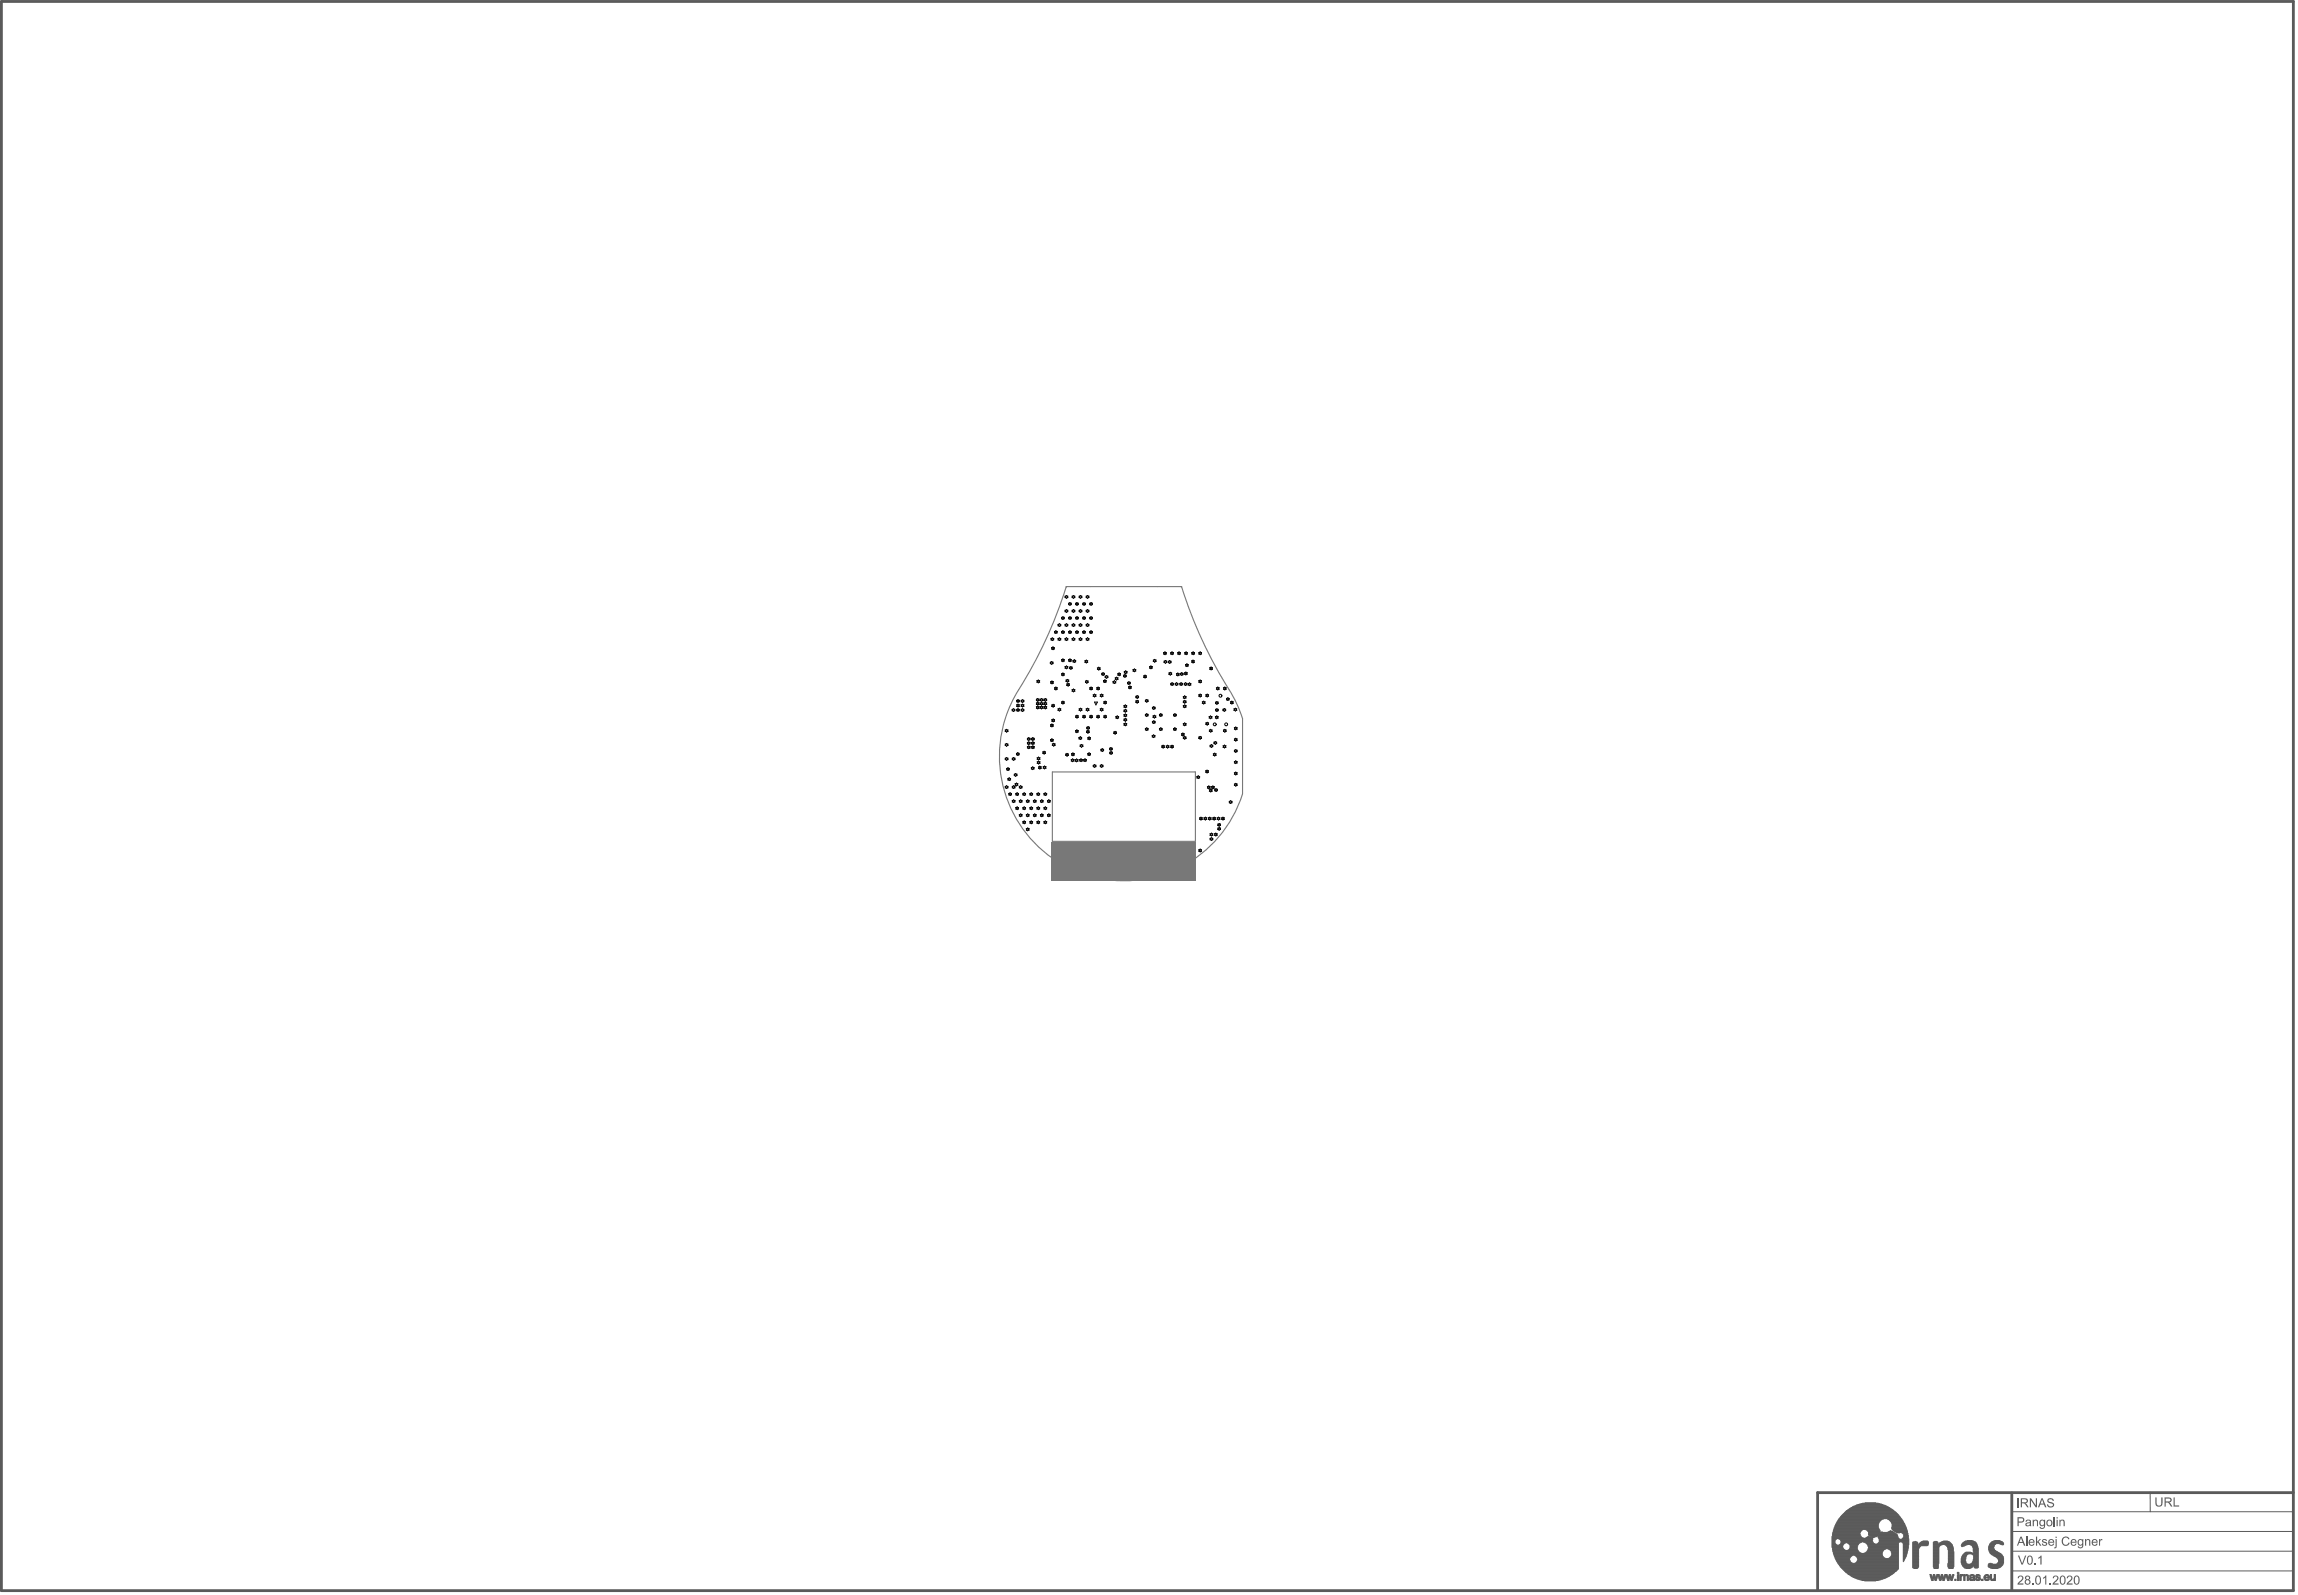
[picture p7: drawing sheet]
<svg xmlns="http://www.w3.org/2000/svg" width="679mm" height="471mm" viewBox="0 0 679 471" stroke-linecap="round" stroke-linejoin="round" font-family="sans-serif">
<g fill="none" stroke="#000" stroke-width=".3">
<path d="M314.6 176l.4-.2 .4 .2-.2 .3 .2 .2-.4 .2-.4-.2 .2-.2zM315.6 178.1l.4-.2 .4 .2-.2 .2 .2 .2-.4 .3-.4-.3 .2-.2zM316.6 176l.5-.2 .4 .2-.2 .3 .2 .2-.4 .2-.5-.2 .3-.2zM317.7 178.1l.4-.2 .4 .2-.2 .2 .2 .2-.4 .3-.4-.3 .2-.2zM318.7 176l.4-.2 .5 .2-.2 .3 .2 .2-.5 .2-.4-.2 .2-.2zM319.8 178.1l.4-.2 .4 .2-.2 .2 .2 .2-.4 .3-.4-.3 .2-.2zM320.8 176l.4-.2 .4 .2-.2 .3 .2 .2-.4 .2-.4-.2 .2-.2zM321.8 178.1l.5-.2 .4 .2-.2 .2 .2 .2-.4 .3-.5-.3 .3-.2zM310.2 195.5l.4-.2 .4 .2-.2 .2 .2 .3-.4 .2-.4-.2 .2-.3zM310.4 188.5l.4-.2 .4 .2-.2 .2 .2 .2-.4 .3-.4-.3 .2-.2zM310.6 191.2l.4-.2 .4 .2-.2 .2 .2 .2-.4 .2-.4-.2 .2-.2zM311.4 186.4l.5-.2 .4 .2-.2 .3 .2 .2-.4 .2-.5-.2 .3-.2z"/>
<path d="M312.5 188.5l.4-.2 .4 .2-.2 .2 .2 .2-.4 .3-.4-.3 .2-.2zM312.5 184.4l.4-.3 .4 .3-.2 .2 .2 .2-.4 .2-.4-.2 .2-.2zM313.5 198.9l.4-.2 .5 .2-.2 .2 .2 .2-.5 .3-.4-.3 .2-.2zM313.5 194.8l.4-.3 .5 .3-.2 .2 .2 .2-.5 .2-.4-.2 .2-.2zM313.5 186.4l.4-.2 .5 .2-.2 .3 .2 .2-.5 .2-.4-.2 .2-.2zM313.5 182.3l.4-.2 .5 .2-.2 .2 .2 .2-.5 .2-.4-.2 .2-.2zM314.6 196.8l.4-.2 .4 .2-.2 .3 .2 .2-.4 .2-.4-.2 .2-.2zM314.6 184.4l.4-.3 .4 .3-.2 .2 .2 .2-.4 .2-.4-.2 .2-.2zM314.6 188.5l.4-.2 .4 .2-.2 .2 .2 .2-.4 .3-.4-.3 .2-.2zM314.6 180.2l.4-.2 .4 .2-.2 .2 .2 .2-.4 .2-.4-.2 .2-.2zM315.6 194.8l.4-.3 .4 .3-.2 .2 .2 .2-.4 .2-.4-.2 .2-.2zM315.6 186.4l.4-.2 .4 .2-.2 .3 .2 .2-.4 .2-.4-.2 .2-.2z"/>
<path d="M315.6 182.3l.4-.2 .4 .2-.2 .2 .2 .2-.4 .2-.4-.2 .2-.2zM315.9 197l.4-.2 .4 .2-.2 .2 .2 .2-.4 .2-.4-.2 .2-.2zM316.6 188.5l.5-.2 .4 .2-.2 .2 .2 .2-.4 .3-.5-.3 .3-.2zM316.6 184.4l.5-.3 .4 .3-.2 .2 .2 .2-.4 .2-.5-.2 .3-.2zM316.6 180.2l.5-.2 .4 .2-.2 .2 .2 .2-.4 .2-.5-.2 .3-.2zM316.9 195l.4-.2 .4 .2-.2 .2 .2 .2-.4 .2-.4-.2 .2-.2zM317.7 182.3l.4-.2 .4 .2-.2 .2 .2 .2-.4 .2-.4-.2 .2-.2zM317.7 186.4l.4-.2 .4 .2-.2 .3 .2 .2-.4 .2-.4-.2 .2-.2zM318.7 188.5l.4-.2 .5 .2-.2 .2 .2 .2-.5 .3-.4-.3 .2-.2zM318.7 180.2l.4-.2 .5 .2-.2 .2 .2 .2-.5 .2-.4-.2 .2-.2zM318.7 184.4l.4-.3 .5 .3-.2 .2 .2 .2-.5 .2-.4-.2 .2-.2zM319.8 186.4l.4-.2 .4 .2-.2 .3 .2 .2-.4 .2-.4-.2 .2-.2z"/>
<path d="M319.8 182.3l.4-.2 .4 .2-.2 .2 .2 .2-.4 .2-.4-.2 .2-.2zM320.4 195.1l.5-.2 .4 .2-.2 .2 .2 .2-.4 .3-.5-.3 .2-.2zM320.8 188.5l.4-.2 .4 .2-.2 .2 .2 .2-.4 .3-.4-.3 .2-.2zM320.8 180.2l.4-.2 .4 .2-.2 .2 .2 .2-.4 .2-.4-.2 .2-.2zM320.8 184.4l.4-.3 .4 .3-.2 .2 .2 .2-.4 .2-.4-.2 .2-.2zM321.8 186.4l.5-.2 .4 .2-.2 .3 .2 .2-.4 .2-.5-.2 .3-.2zM321.8 182.3l.5-.2 .4 .2-.2 .2 .2 .2-.4 .2-.5-.2 .3-.2zM324.1 197.2l.4-.2 .5 .2-.3 .2 .3 .2-.5 .2-.4-.2 .2-.2zM325.4 198.8l.4-.2 .4 .2-.2 .2 .2 .2-.4 .2-.4-.2 .2-.2zM326.4 199.7l.4-.2 .5 .2-.3 .2 .3 .2-.5 .2-.4-.2 .2-.2zM330.1 198.9l.5-.2 .4 .2-.2 .2 .2 .2-.4 .2-.5-.2 .2-.2zM331.8 199.4l.5-.2 .4 .2-.2 .2 .2 .2-.4 .2-.5-.2 .2-.2z"/>
<path d="M332.1 198.3l.4-.2 .4 .2-.2 .2 .2 .2-.4 .2-.4-.2 .2-.2zM334.6 197.7l.5-.2 .4 .2-.2 .2 .2 .2-.4 .2-.5-.2 .2-.2zM337.8 199.6l.4-.2 .4 .2-.2 .2 .2 .2-.4 .2-.4-.2 .2-.2zM339.5 196.8l.4-.2 .5 .2-.3 .3 .3 .2-.5 .2-.4-.2 .2-.2zM340.6 194.9l.5-.2 .4 .2-.2 .2 .2 .2-.4 .2-.5-.2 .2-.2zM343.7 192.7l.4-.2 .4 .2-.2 .2 .2 .2-.4 .2-.4-.2 .2-.2zM343.8 195.2l.4-.2 .4 .2-.2 .2 .2 .2-.4 .3-.4-.3 .2-.2zM345.1 195.3l.4-.3 .4 .3-.2 .2 .2 .2-.4 .2-.4-.2 .2-.2zM345.2 198.7l.5-.2 .4 .2-.2 .2 .2 .2-.4 .3-.5-.3 .3-.2zM345.7 192.7l.5-.2 .4 .2-.2 .2 .2 .2-.4 .2-.5-.2 .3-.2zM347.5 198.9l.4-.2 .4 .2-.2 .2 .2 .3-.4 .2-.4-.2 .2-.3zM347.8 192.7l.5-.2 .4 .2-.2 .2 .2 .2-.4 .2-.5-.2 .2-.2z"/>
<path d="M348.6 198.8l.4-.2 .5 .2-.2 .2 .2 .2-.5 .2-.4-.2 .2-.2zM349.8 198.6l.5-.2 .4 .2-.2 .3 .2 .2-.4 .2-.5-.2 .3-.2zM349.9 192.7l.4-.2 .5 .2-.3 .2 .3 .2-.5 .2-.4-.2 .2-.2zM350.1 196.2l.5-.2 .4 .2-.2 .2 .2 .2-.4 .2-.5-.2 .3-.2zM352 195.1l.4-.2 .4 .2-.2 .2 .2 .2-.4 .3-.4-.3 .2-.2zM352 192.7l.4-.2 .4 .2-.2 .2 .2 .2-.4 .2-.4-.2 .2-.2zM354.1 192.7l.4-.2 .4 .2-.2 .2 .2 .2-.4 .2-.4-.2 .2-.2zM357.3 197.2l.4-.2 .4 .2-.2 .2 .2 .2-.4 .2-.4-.2 .2-.2zM296.9 219.7l.4-.2 .4 .2-.2 .2 .2 .2-.4 .3-.4-.3 .2-.2zM296.9 215.6l.4-.3 .4 .3-.2 .2 .2 .2-.4 .2-.4-.2 .2-.2zM298.9 209.4l.5-.2 .4 .2-.2 .3 .2 .2-.4 .2-.5-.2 .2-.2zM300.3 208.1l.4-.2 .4 .2-.2 .2 .2 .2-.4 .2-.4-.2 .2-.2z"/>
<path d="M300.3 209.4l.4-.2 .4 .2-.2 .3 .2 .2-.4 .2-.4-.2 .2-.2zM300.3 206.8l.4-.2 .4 .2-.2 .2 .2 .2-.4 .2-.4-.2 .2-.2zM301.6 206.8l.4-.2 .4 .2-.2 .2 .2 .2-.4 .2-.4-.2 .2-.2zM301.6 208.1l.4-.2 .4 .2-.2 .2 .2 .2-.4 .2-.4-.2 .2-.2zM301.6 209.4l.4-.2 .4 .2-.2 .3 .2 .2-.4 .2-.4-.2 .2-.2zM303.4 219.2l.5-.2 .4 .2-.2 .2 .2 .2-.4 .2-.5-.2 .2-.2zM303.4 218l.5-.2 .4 .2-.2 .2 .2 .2-.4 .2-.5-.2 .2-.2zM304.6 218l.5-.2 .4 .2-.2 .2 .2 .2-.4 .2-.5-.2 .3-.2zM304.6 219.2l.5-.2 .4 .2-.2 .2 .2 .2-.4 .2-.5-.2 .3-.2zM306.1 206.5l.4-.3 .4 .3-.2 .2 .2 .2-.4 .2-.4-.2 .2-.2zM306.1 207.6l.4-.2 .4 .2-.2 .2 .2 .2-.4 .2-.4-.2 .2-.2zM306.1 208.7l.4-.2 .4 .2-.2 .2 .2 .2-.4 .2-.4-.2 .2-.2z"/>
<path d="M306.2 201l.5-.2 .4 .2-.2 .2 .2 .2-.4 .2-.5-.2 .3-.2zM307.2 208.7l.4-.2 .5 .2-.3 .2 .3 .2-.5 .2-.4-.2 .2-.2zM307.2 206.5l.4-.3 .5 .3-.3 .2 .3 .2-.5 .2-.4-.2 .2-.2zM307.2 207.6l.4-.2 .5 .2-.3 .2 .3 .2-.5 .2-.4-.2 .2-.2zM308.3 207.6l.4-.2 .5 .2-.2 .2 .2 .2-.5 .2-.4-.2 .2-.2zM308.3 208.7l.4-.2 .5 .2-.2 .2 .2 .2-.5 .2-.4-.2 .2-.2zM308.3 206.5l.4-.3 .5 .3-.2 .2 .2 .2-.5 .2-.4-.2 .2-.2zM310.3 218.3l.4-.2 .4 .2-.2 .3 .2 .2-.4 .2-.4-.2 .2-.2zM310.3 214l.4-.2 .4 .2-.2 .2 .2 .2-.4 .2-.4-.2 .2-.2zM310.3 201.3l.4-.2 .4 .2-.2 .2 .2 .2-.4 .2-.4-.2 .2-.2zM310.6 208.2l.5-.2 .4 .2-.2 .2 .2 .2-.4 .2-.5-.2 .2-.2zM310.7 212.5l.4-.2 .4 .2-.2 .2 .2 .2-.4 .2-.4-.2 .2-.2z"/>
<path d="M310.8 219.7l.4-.2 .4 .2-.2 .2 .2 .2-.4 .2-.4-.2 .2-.2zM311.4 203.1l.5-.2 .4 .2-.2 .2 .2 .2-.4 .2-.5-.2 .3-.2zM312.5 209.3l.4-.2 .4 .2-.2 .2 .2 .2-.4 .3-.4-.3 .2-.2zM313.5 207.2l.4-.2 .5 .2-.2 .3 .2 .2-.5 .2-.4-.2 .2-.2zM314.8 200.8l.5-.2 .4 .2-.2 .2 .2 .2-.4 .2-.5-.2 .3-.2zM315.1 202l.4-.3 .4 .3-.2 .2 .2 .2-.4 .2-.4-.2 .2-.2zM316.6 203.7l.5-.3 .4 .3-.2 .2 .2 .2-.4 .2-.5-.2 .3-.2zM317.6 215.7l.5-.2 .4 .2-.2 .2 .2 .2-.4 .2-.5-.2 .3-.2zM317.7 211.4l.4-.2 .4 .2-.2 .2 .2 .2-.4 .2-.4-.2 .2-.2zM318.7 217.7l.4-.2 .4 .2-.2 .2 .2 .3-.4 .2-.4-.2 .2-.3zM318.7 209.3l.4-.2 .5 .2-.2 .2 .2 .2-.5 .3-.4-.3 .2-.2zM319.8 211.4l.4-.2 .4 .2-.2 .2 .2 .2-.4 .2-.4-.2 .2-.2z"/>
<path d="M320.6 201.1l.4-.2 .4 .2-.2 .2 .2 .2-.4 .2-.4-.2 .2-.2zM320.8 209.3l.4-.2 .4 .2-.2 .2 .2 .2-.4 .3-.4-.3 .2-.2zM320.9 215.9l.4-.2 .4 .2-.2 .2 .2 .2-.4 .2-.4-.2 .2-.2zM321 214.7l.4-.2 .4 .2-.2 .2 .2 .3-.4 .2-.4-.2 .2-.3zM321.3 217.8l.4-.2 .4 .2-.2 .2 .2 .2-.4 .2-.4-.2 .2-.2zM321.8 211.4l.5-.2 .4 .2-.2 .2 .2 .2-.4 .2-.5-.2 .3-.2zM321.8 203.1l.5-.2 .4 .2-.2 .2 .2 .2-.4 .2-.5-.2 .3-.2zM322.9 205.2l.4-.3 .4 .3-.2 .2 .2 .2-.4 .2-.4-.2 .2-.2zM323.3 207.3h.8l-.4 .8zM323.9 211.4l.4-.2 .5 .2-.2 .2 .2 .2-.5 .2-.4-.2 .2-.2zM323.9 203.1l.4-.2 .5 .2-.2 .2 .2 .2-.5 .2-.4-.2 .2-.2zM325 209.3l.4-.2 .4 .2-.2 .2 .2 .2-.4 .3-.4-.3 .2-.2z"/>
<path d="M325 205.2l.4-.3 .4 .3-.2 .2 .2 .2-.4 .2-.4-.2 .2-.2zM325.9 200.9l.4-.2 .5 .2-.2 .2 .2 .2-.5 .3-.4-.3 .2-.2zM326 211.4l.4-.2 .4 .2-.2 .2 .2 .2-.4 .2-.4-.2 .2-.2zM326 207.2l.4-.2 .4 .2-.2 .3 .2 .2-.4 .2-.4-.2 .2-.2zM328.7 201.2l.5-.2 .4 .2-.2 .2 .2 .2-.4 .2-.5-.2 .2-.2zM329 216.2l.4-.3 .4 .3-.2 .2 .2 .2-.4 .2-.4-.2 .2-.2zM329.4 200.2l.4-.3 .4 .3-.2 .2 .2 .2-.4 .2-.4-.2 .2-.2zM329.6 211.6l.4-.2 .4 .2-.2 .2 .2 .2-.4 .2-.4-.2 .2-.2zM332 208.3l.4-.2 .4 .2-.2 .3 .2 .2-.4 .2-.4-.2 .2-.2zM332 212.3l.4-.2 .4 .2-.2 .3 .2 .2-.4 .2-.4-.2 .2-.2zM332 213.7l.4-.2 .4 .2-.2 .2 .2 .2-.4 .2-.4-.2 .2-.2zM332 211l.4-.2 .4 .2-.2 .2 .2 .2-.4 .2-.4-.2 .2-.2z"/>
<path d="M332 209.7l.4-.2 .4 .2-.2 .2 .2 .2-.4 .2-.4-.2 .2-.2zM333 201.5l.4-.2 .5 .2-.3 .2 .3 .2-.5 .2-.4-.2 .2-.2zM333.3 202.8l.4-.3 .5 .3-.2 .2 .2 .2-.5 .2-.4-.2 .2-.2zM335.5 207l.4-.2 .4 .2-.2 .2 .2 .2-.4 .2-.4-.2 .2-.2zM335.5 205.6l.4-.2 .4 .2-.2 .2 .2 .2-.4 .2-.4-.2 .2-.2zM338.3 215.1l.4-.2 .4 .2-.2 .2 .2 .2-.4 .2-.4-.2 .2-.2zM338.3 206.7l.4-.2 .4 .2-.2 .2 .2 .3-.4 .2-.4-.2 .2-.3zM338.3 210.9l.4-.2 .4 .2-.2 .2 .2 .2-.4 .3-.4-.3 .2-.2zM340.3 217.2l.4-.2 .4 .2-.2 .2 .2 .2-.4 .2-.4-.2 .2-.2zM340.4 208.8l.4-.2 .4 .2-.2 .3 .2 .2-.4 .2-.4-.2 .2-.2zM340.4 213l.4-.2 .4 .2-.2 .2 .2 .2-.4 .2-.4-.2 .2-.2zM340.6 211.4l.4-.2 .4 .2-.2 .2 .2 .2-.4 .2-.4-.2 .2-.2z"/>
<path d="M342.4 215.1l.5-.2 .4 .2-.2 .2 .2 .2-.4 .2-.5-.2 .3-.2zM342.4 210.9l.5-.2 .4 .2-.2 .2 .2 .2-.4 .3-.5-.3 .3-.2zM345.8 201.8l.4-.2 .4 .2-.2 .2 .2 .2-.4 .2-.4-.2 .2-.2zM346.6 215.1l.4-.2 .4 .2-.2 .2 .2 .2-.4 .2-.4-.2 .2-.2zM346.6 210.9l.4-.2 .4 .2-.2 .2 .2 .2-.4 .3-.4-.3 .2-.2zM347.1 201.8l.4-.2 .4 .2-.2 .2 .2 .2-.4 .2-.4-.2 .2-.2zM348.4 201.8l.5-.2 .4 .2-.2 .2 .2 .2-.4 .2-.5-.2 .2-.2zM348.9 216.7l.5-.2 .4 .2-.2 .2 .2 .2-.4 .2-.5-.2 .3-.2zM349.5 208.3l.4-.2 .4 .2-.2 .2 .2 .3-.4 .2-.4-.2 .2-.3zM349.5 205.7l.4-.2 .4 .2-.2 .2 .2 .2-.4 .2-.4-.2 .2-.2zM349.5 213.7l.4-.3 .4 .3-.2 .2 .2 .2-.4 .2-.4-.2 .2-.2zM349.5 217.7l.4-.3 .4 .3-.2 .2 .2 .2-.4 .2-.4-.2 .2-.2z"/>
<path d="M349.5 207l.4-.2 .4 .2-.2 .2 .2 .2-.4 .3-.4-.3 .2-.2zM349.8 201.8l.4-.2 .4 .2-.2 .2 .2 .2-.4 .2-.4-.2 .2-.2zM350.9 201.8l.4-.2 .5 .2-.3 .2 .3 .2-.5 .3-.4-.3 .2-.2zM354.1 201l.4-.2 .4 .2-.2 .2 .2 .2-.4 .2-.4-.2 .2-.2zM354.1 205.2l.4-.3 .4 .3-.2 .2 .2 .2-.4 .2-.4-.2 .2-.2zM354.1 217.6l.4-.2 .4 .2-.2 .3 .2 .2-.4 .2-.4-.2 .2-.2zM355.1 207.2l.4-.2 .5 .2-.3 .3 .3 .2-.5 .2-.4-.2 .2-.2zM356.1 205.2l.5-.3 .4 .3-.2 .2 .2 .2-.4 .2-.5-.2 .3-.2zM356.1 213.5l.5-.2 .4 .2-.2 .2 .2 .2-.4 .2-.5-.2 .3-.2zM357.1 211.6l.4-.2 .5 .2-.2 .2 .2 .2-.5 .2-.4-.2 .2-.2zM357.2 215.6l.4-.3 .4 .3-.2 .2 .2 .2-.4 .2-.4-.2 .2-.2zM358.5 219.1l.5-.2 .4 .2-.2 .3 .2 .2-.4 .2-.5-.2 .3-.2z"/>
<path d="M359 211.6l.4-.2 .4 .2-.2 .2 .2 .2-.4 .2-.4-.2 .2-.2zM359 209.4l.4-.2 .4 .2-.2 .3 .2 .2-.4 .2-.4-.2 .2-.2zM359 207.3l.4-.2 .4 .2-.2 .2 .2 .3-.4 .2-.4-.2 .2-.3zM359.3 203.1l.4-.2 .4 .2-.2 .2 .2 .2-.4 .2-.4-.2 .2-.2zM361.2 209.4l.4-.2 .4 .2-.2 .2 .2 .2-.4 .2-.4-.2 .2-.2zM361.3 215.6l.5-.3 .4 .3-.2 .2 .2 .2-.4 .2-.5-.2 .3-.2zM361.3 203.1l.5-.2 .4 .2-.2 .2 .2 .2-.4 .2-.5-.2 .3-.2zM362.2 206.2l.5-.2 .4 .2-.2 .2 .2 .2-.4 .3-.5-.3 .3-.2zM363.4 207.2l.4-.2 .5 .2-.2 .3 .2 .2-.5 .2-.4-.2 .2-.2zM364.5 209.3l.4-.2 .4 .2-.2 .2 .2 .2-.4 .3-.4-.3 .2-.2zM364.6 218.2l.4-.2 .4 .2-.2 .2 .2 .2-.4 .2-.4-.2 .2-.2zM364.6 214.9l.4-.2 .4 .2-.2 .2 .2 .2-.4 .2-.4-.2 .2-.2z"/>
<path d="M296.9 232.2l.4-.2 .4 .2-.2 .2 .2 .2-.4 .2-.4-.2 .2-.2zM296.9 223.9l.4-.2 .4 .2-.2 .2 .2 .2-.4 .2-.4-.2 .2-.2zM297.3 226.9l.4-.2 .4 .2-.2 .2 .2 .2-.4 .2-.4-.2 .2-.2zM297.7 229.9l.4-.2 .4 .2-.2 .2 .2 .2-.4 .2-.4-.2 .2-.2zM297.9 234.3l.5-.2 .4 .2-.2 .2 .2 .2-.4 .2-.5-.2 .2-.2zM299 232.2l.4-.2 .4 .2-.2 .2 .2 .2-.4 .2-.4-.2 .2-.2zM299 223.9l.4-.2 .4 .2-.2 .2 .2 .2-.4 .2-.4-.2 .2-.2zM299 236.4l.4-.3 .4 .3-.2 .2 .2 .2-.4 .2-.4-.2 .2-.2zM299.6 228.6l.4-.2 .4 .2-.2 .2 .2 .2-.4 .2-.4-.2 .2-.2zM299.8 231.4l.4-.2 .5 .2-.3 .2 .3 .2-.5 .3-.4-.3 .2-.2zM300 238.4l.4-.2 .5 .2-.3 .2 .3 .3-.5 .2-.4-.2 .2-.3zM300 234.3l.4-.2 .5 .2-.3 .2 .3 .2-.5 .2-.4-.2 .2-.2z"/>
<path d="M300.2 222.4l.4-.2 .5 .2-.3 .3 .3 .2-.5 .2-.4-.2 .2-.2zM301 232.2l.5-.2 .4 .2-.2 .2 .2 .2-.4 .2-.5-.2 .3-.2zM301 236.4l.5-.3 .4 .3-.2 .2 .2 .2-.4 .2-.5-.2 .3-.2zM302.1 238.4l.4-.2 .4 .2-.2 .2 .2 .3-.4 .2-.4-.2 .2-.3zM302.1 234.3l.4-.2 .4 .2-.2 .2 .2 .2-.4 .2-.4-.2 .2-.2zM303.1 236.4l.4-.3 .5 .3-.2 .2 .2 .2-.5 .2-.4-.2 .2-.2zM303.4 220.4l.5-.2 .4 .2-.2 .2 .2 .3-.4 .2-.5-.2 .2-.3zM304.2 234.3l.4-.2 .4 .2-.2 .2 .2 .2-.4 .2-.4-.2 .2-.2zM304.2 238.4l.4-.2 .4 .2-.2 .2 .2 .3-.4 .2-.4-.2 .2-.3zM304.6 226.6l.4-.2 .4 .2-.2 .2 .2 .2-.4 .3-.4-.3 .2-.2zM304.6 220.4l.5-.2 .4 .2-.2 .2 .2 .3-.4 .2-.5-.2 .3-.3zM305.2 236.4l.4-.3 .5 .3-.3 .2 .3 .2-.5 .2-.4-.2 .2-.2z"/>
<path d="M306.2 238.4l.5-.2 .4 .2-.2 .2 .2 .3-.4 .2-.5-.2 .3-.3zM306.2 234.3l.5-.2 .4 .2-.2 .2 .2 .2-.4 .2-.5-.2 .3-.2zM306.3 223.8l.5-.3 .4 .3-.2 .2 .2 .2-.4 .2-.5-.2 .2-.2zM306.3 225l.5-.3 .4 .3-.2 .2 .2 .2-.4 .2-.5-.2 .3-.2zM306.7 226.4l.4-.2 .5 .2-.3 .2 .3 .3-.5 .2-.4-.2 .2-.3zM307.3 236.4l.4-.3 .4 .3-.2 .2 .2 .2-.4 .2-.4-.2 .2-.2zM308 222l.4-.2 .4 .2-.2 .2 .2 .3-.4 .2-.4-.2 .2-.3zM308.1 226.4l.4-.2 .5 .2-.3 .2 .3 .2-.5 .2-.4-.2 .2-.2zM308.3 238.4l.4-.2 .5 .2-.2 .2 .2 .3-.5 .2-.4-.2 .2-.3zM308.3 234.3l.4-.2 .5 .2-.2 .2 .2 .2-.5 .2-.4-.2 .2-.2zM309.4 236.4l.4-.3 .4 .3-.2 .2 .2 .2-.4 .2-.4-.2 .2-.2zM314.7 222.7l.5-.3 .4 .3-.2 .2 .2 .2-.4 .2-.5-.2 .3-.2z"/>
<path d="M316.4 224.3l.4-.2 .4 .2-.2 .2 .2 .2-.4 .2-.4-.2 .2-.2zM316.5 222.5l.4-.2 .4 .2-.2 .2 .2 .2-.4 .3-.4-.3 .2-.2zM317.6 224.3l.4-.2 .4 .2-.2 .2 .2 .2-.4 .2-.4-.2 .2-.2zM318.9 224.3l.4-.3 .4 .3-.2 .2 .2 .2-.4 .2-.4-.2 .2-.2zM319 220l.4-.2 .5 .2-.2 .2 .2 .2-.5 .2-.4-.2 .2-.2zM320.1 224.3l.4-.3 .4 .3-.2 .2 .2 .2-.4 .2-.4-.2 .2-.2zM321.3 222.5l.4-.2 .4 .2-.2 .2 .2 .2-.4 .2-.4-.2 .2-.2zM322.9 226l.4-.3 .4 .3-.2 .2 .2 .2-.4 .2-.4-.2 .2-.2zM325 226l.4-.3 .4 .3-.2 .2 .2 .2-.4 .2-.4-.2 .2-.2zM325.1 221.3l.5-.3 .4 .3-.2 .2 .2 .2-.4 .2-.5-.2 .3-.2zM327.7 220.9l.4-.2 .4 .2-.2 .2 .2 .3-.4 .2-.4-.2 .2-.3zM327.8 222.1l.4-.2 .4 .2-.2 .2 .2 .2-.4 .2-.4-.2 .2-.2z"/>
<path d="M343.1 220.3l.4-.3 .5 .3-.2 .2 .2 .2-.5 .2-.4-.2 .2-.2zM344.4 220.3l.5-.3 .4 .3-.2 .2 .2 .2-.4 .2-.5-.2 .3-.2zM345.8 220.3l.4-.3 .4 .3-.2 .2 .2 .2-.4 .2-.4-.2 .2-.2zM353.5 229.3l.4-.2 .4 .2-.2 .2 .2 .2-.4 .2-.4-.2 .2-.2zM356.1 227.6l.4-.2 .4 .2-.2 .2 .2 .2-.4 .2-.4-.2 .2-.2zM356.6 232.3l.4-.2 .5 .2-.3 .2 .3 .2-.5 .2-.4-.2 .2-.2zM357.2 233.2l.4-.2 .4 .2-.2 .2 .2 .2-.4 .2-.4-.2 .2-.2zM357.4 220.1l.4-.2 .4 .2-.2 .2 .2 .2-.4 .2-.4-.2 .2-.2zM357.8 232.3l.4-.2 .5 .2-.2 .2 .2 .2-.5 .2-.4-.2 .2-.2zM358.4 222.6l.4-.2 .4 .2-.2 .2 .2 .2-.4 .2-.4-.2 .2-.2zM358.8 233.1l.4-.3 .4 .3-.2 .2 .2 .2-.4 .2-.4-.2 .2-.2zM361.3 220.2l.4-.2 .4 .2-.2 .2 .2 .2-.4 .2-.4-.2 .2-.2z"/>
<path d="M363.1 236.6l.4-.2 .4 .2-.2 .2 .2 .2-.4 .3-.4-.3 .2-.2zM364.6 228.2l.4-.2 .4 .2-.2 .2 .2 .2-.4 .2-.4-.2 .2-.2zM364.6 231.5l.4-.2 .4 .2-.2 .2 .2 .2-.4 .2-.4-.2 .2-.2zM364.6 224.9l.4-.3 .4 .3-.2 .2 .2 .2-.4 .2-.4-.2 .2-.2zM364.6 221.5l.4-.2 .4 .2-.2 .2 .2 .2-.4 .3-.4-.3 .2-.2zM301 240.5l.5-.2 .4 .2-.2 .2 .2 .2-.4 .3-.5-.3 .3-.2zM302.1 242.6l.4-.2 .4 .2-.2 .2 .2 .2-.4 .2-.4-.2 .2-.2zM303.1 240.5l.4-.2 .5 .2-.2 .2 .2 .2-.5 .3-.4-.3 .2-.2zM303.1 244.7l.4-.2 .5 .2-.2 .2 .2 .2-.5 .2-.4-.2 .2-.2zM304.2 242.6l.4-.2 .4 .2-.2 .2 .2 .2-.4 .2-.4-.2 .2-.2zM305.2 240.5l.4-.2 .5 .2-.3 .2 .3 .2-.5 .3-.4-.3 .2-.2zM306.2 242.6l.5-.2 .4 .2-.2 .2 .2 .2-.4 .2-.5-.2 .3-.2z"/>
<path d="M307.3 240.5l.4-.2 .4 .2-.2 .2 .2 .2-.4 .3-.4-.3 .2-.2zM308.3 242.6l.4-.2 .5 .2-.2 .2 .2 .2-.5 .2-.4-.2 .2-.2zM309.4 240.5l.4-.2 .4 .2-.2 .2 .2 .2-.4 .3-.4-.3 .2-.2zM354.1 250.9l.4-.2 .4 .2-.2 .2 .2 .2-.4 .3-.4-.3 .2-.2zM354.3 241.5l.4-.2 .4 .2-.2 .2 .2 .2-.4 .2-.4-.2 .2-.2zM355.6 241.5l.4-.2 .4 .2-.2 .2 .2 .2-.4 .2-.4-.2 .2-.2zM356.9 241.5l.4-.2 .4 .2-.2 .2 .2 .2-.4 .2-.4-.2 .2-.2zM357.4 246.2l.4-.2 .4 .2-.2 .2 .2 .2-.4 .2-.4-.2 .2-.2zM357.4 247.5l.4-.2 .4 .2-.2 .2 .2 .3-.4 .2-.4-.2 .2-.3zM358.2 241.5l.4-.2 .4 .2-.2 .2 .2 .2-.4 .2-.4-.2 .2-.2zM358.7 246.2l.4-.2 .4 .2-.2 .2 .2 .2-.4 .2-.4-.2 .2-.2zM359.5 241.5l.4-.2 .4 .2-.2 .2 .2 .2-.4 .2-.4-.2 .2-.2z"/>
<path d="M359.7 243.3l.4-.2 .4 .2-.2 .3 .2 .2-.4 .2-.4-.2 .2-.2zM359.7 244.5l.4-.2 .4 .2-.2 .2 .2 .2-.4 .3-.4-.3 .2-.2zM360.8 241.5l.4-.2 .4 .2-.2 .2 .2 .2-.4 .2-.4-.2 .2-.2z"/>
<circle cx="358.8" cy="213.9" r=".42"/>
<circle cx="360.5" cy="205.4" r=".42"/>
<circle cx="362.2" cy="213.9" r=".42"/>
</g>
<path d="M315.1 173.2h33.8M367 212.2v22.2M310.8 227.9h42.3v20.5h-42.3z" fill="none" stroke="#787878" stroke-width=".33"/>
<path d="M310.7 248.6h42.5v11.5h-42.5z" fill-rule="evenodd" fill="#787878"/>
<path d="M315.1 173.2a143.9 143.9 0 0 1-15.6 32.9 36.8 36.8 0 0 0 18.3 51.1 36.8 36.8 0 0 0 49.2-22.8M348.9 173.2a144 144 0 0 0 15.6 32.9l2.5 6.1" fill="none" stroke="#787878" stroke-width=".33"/>
<g fill="none" stroke="#5a5a5a" stroke-width=".3">
<path d="M541.1 455.4h.9M541.1 454.4h1.5M541.1 454.5h1.3M541.1 454.6h1.1M541.1 454.8h1M541.1 454.9h.9M541.1 455h.9M541.1 455.1h.9M541.1 455.3h.9M541.1 455.5h.9M541.1 455.6h.9M541.1 455.8h1"/>
<path d="M541.1 455.9h1.1M541.1 456h1.3M541.1 456.2h1.5M541.1 453.9h8.8M541.1 453.6h8.6M541.1 453.7h8.6M541.1 454.1h9.4M541.1 454.3h12M541.1 456.3h3.3M541.1 456.4h3.2M541.1 456.5h3.2M541.1 456.7h3.2"/>
<path d="M541.1 456.8h3.2M541.1 456.9h3.2M541.1 454h9M541.2 457.6h3.6M541.2 457.7h3.8M541.2 457h3.2M541.2 457.2h3.2M541.2 457.3h3.3M541.2 452.9h8.1M541.2 453h8.1M541.2 453.1h8.3M541.2 453.2h8.3"/>
<path d="M541.2 453.4h8.3M541.2 453.5h8.4M541.2 457.4h3.5M541.4 452.5h8.1M541.4 452.4h8.1M541.4 457.8h7.4M541.4 457.9h7.4M541.4 458.1h7.6M541.4 458.2h7.7M541.4 452.7h7.9M541.4 452.6h8.1M541.5 458.3h7.7"/>
<path d="M541.5 458.4h8M541.5 458.6h8.2M541.5 458.7h14.4M541.5 452.1h8.2M541.5 452h8.4M541.5 452.2h8.1M541.5 451.8h8.5M541.6 458.8h14.3M541.6 458.9h14.3M541.6 459.1h14.3M541.6 451.7h8.5M541.6 451.5h13.4"/>
<path d="M541.6 451.6h13.4M541.7 459.2h14.4M541.7 459.3h5.5M541.7 459.5h5.2M541.7 451.1h13.1M541.7 451.2h13.2M541.7 451.3h13.2M541.9 459.6h4.9M541.9 459.7h4.8M541.9 450.8h12.9M541.9 451h12.9M542 459.8h4.6"/>
<path d="M542 460h4.4M542 450.5h12.8M542 450.6h12.8M542 450.7h12.8M542.1 450.2h12.7M542.1 450.3h12.7M542.2 449.9h12.7M542.2 450.1h12.6M542.4 449.7h12.5M542.4 449.8h12.5M542.5 449.4h12.5M542.5 449.6h12.5"/>
<path d="M542.6 449.3h12.6M542.8 449.1h12.6M542.8 449.2h12.5M542.9 448.8h12.8M542.9 448.9h12.7M543 454.4h10.1M543 448.7h12.9M543.1 456.2h1.3M543.1 448.5h13.2M543.1 448.4h18.5M543.3 454.5h9.8M543.3 448.3h18.2"/>
<path d="M543.4 456h1.1M543.4 448.2h18M543.5 454.6h9.6M543.5 455.9h1.2M543.5 448h17.9M543.6 454.8h9.4M543.6 454.9h9.4M543.6 455.6h1.4M543.6 455.8h1.2M543.6 447.8h17.5M543.6 447.9h17.7M543.8 455.4h6.1"/>
<path d="M543.8 455h9.2M543.8 455.1h9.3M543.8 455.3h9.3M543.8 455.5h5.7M543.8 447.7h17.2M543.9 447.5h17M544 447.4h16.9M544.1 447.3h16.7M544.3 447.2h16.3M544.4 447h16.1M544.5 446.9h15.9M544.7 446.8h15.5"/>
<path d="M544.8 446.6h15.3M544.9 446.5h15.1M545 446.4h14.9M545.2 446.3h14.4M545.3 446.1h14.2M545.4 446h14M545.7 455.6h3.6M545.7 445.9h13.5M545.8 457.7h2.9M545.8 445.8h13.2M545.9 455.8h3.2M546 455.9h3"/>
<path d="M546 457.6h2.7M546 445.6h12.9M546.2 456h2.8M546.2 457.4h2.4M546.2 445.5h12.4M546.3 456.2h2.5M546.3 457.2h2.3M546.3 457.3h2.3M546.3 445.4h12.2M546.4 456.3h2.3M546.4 456.4h2.3M546.4 456.5h2.3"/>
<path d="M546.4 456.7h2.2M546.4 456.8h2.2M546.4 456.9h2.2M546.4 457h2.2M546.6 445.3h11.6M546.8 445.1h11.3M547.1 445h10.7M547.2 444.9h10.4M547.4 444.7h9.9M547.8 459.3h8.3M547.8 444.6h9.3M548.1 459.5h8"/>
<path d="M548.1 444.5h8.7M548.2 459.6h8M548.3 459.7h8M548.3 444.4h8.1M548.5 459.8h7.9M548.6 460h8M548.7 444.2h7.4M549.1 444.1h6.7M549.6 444h5.7M550.1 443.9h4.7M550.5 455.4h2.8M550.6 458.6h5.3"/>
<path d="M550.9 455.5h2.4M550.9 454.1h2.1M550.9 443.7h3.1M551 458.4h4.9M551.1 455.6h2.3M551.1 458.3h5M551.1 451.7h4.1M551.2 455.8h2.5M551.2 454h1.6M551.4 455.9h9.4M551.4 453.9h1.1M551.4 458.1h4.8"/>
<path d="M551.4 458.2h4.7M551.4 451.8h3.9M551.5 456h9.3M551.5 457.9h4.7M551.5 452h3.8M551.6 456.2h9.2M551.6 453.7h.7M551.6 457.7h4.8M551.6 457.8h4.7M551.6 452.1h3.7M551.6 456.3h9.2M551.8 453.6h.2"/>
<path d="M551.8 457.6h4.9M551.8 452.2h3.5M551.8 456.4h9M551.8 456.5h9M551.8 456.7h9M551.8 457.3h9M551.8 457.4h5.1M551.9 452.5h3.3M551.9 452.4h3.3M551.9 456.8h8.9M551.9 456.9h8.9M551.9 457h8.9"/>
<path d="M551.9 457.2h8.9M551.9 452.7h3.1M551.9 452.9h3M551.9 453h3M551.9 453.1h2.9M551.9 453.2h2.8M551.9 452.6h3.3M552 453.4h2.7M552.3 453.5h2.2M552.4 453.6h2M552.6 453.7h1.7M552.8 453.9h1"/>
<path d="M553 454h.5M554.5 455.8h6.3M554.7 455.6h6.1M554.7 453.9h5.9M554.7 453.6h5.8M554.7 453.7h5.9M554.8 455.5h6M554.8 454.1h6M554.8 453.4h5.7M554.8 453.5h5.7M554.8 454h5.8M554.9 455.4h6.1"/>
<path d="M554.9 454.4h6.1M554.9 454.3h6M554.9 453.1h5.5M554.9 453.2h5.5M555 454.5h8.8M555 454.6h8.8M555 454.8h8.8M555 454.9h8.8M555 455h8.8M555 455.1h8.8M555 455.3h8.8M555 452.9h5.1"/>
<path d="M555 453h5.2M555.2 452.7h4.7M555.3 452.6h4.4M555.4 452.5h1.5M555.4 452.4h.7M557.1 452.5h2.4M557.5 448.5h4.3M557.6 452.4h1.6M557.7 457.4h3.1M557.7 448.7h4.1M557.8 452.2h1.3M558 457.6h2.8"/>
<path d="M558 448.8h3.9M558.1 460h2.7M558.1 452.1h.8M558.1 448.9h3.9M558.2 457.7h2.6M558.2 459.8h2.6M558.2 449.1h3.8M558.3 457.8h2.5M558.3 459.7h2.5M558.3 452h.2M558.3 449.2h3.8M558.5 457.9h2.3"/>
<path d="M558.5 459.6h2.3M558.5 449.3h3.6M558.6 458.1h2.2M558.6 458.2h2.2M558.6 458.3h2.2M558.6 459.3h2.2M558.6 459.5h2.2M558.6 449.4h3.7M558.6 449.6h3.7M558.7 458.8h2.1M558.7 458.4h2.1M558.7 458.6h2.1"/>
<path d="M558.7 458.7h2.1M558.7 458.9h2.1M558.7 459.1h2.1M558.7 459.2h2.1M558.7 451h4.3M558.7 451.1h4.3M558.7 451.2h4.3M558.7 451.3h4.5M558.7 449.7h3.7M558.7 449.8h3.8M558.9 450.8h4M558.9 451.5h4.3"/>
<path d="M558.9 451.6h4.3M558.9 449.9h3.6M558.9 450.1h3.8M558.9 450.2h3.8M558.9 450.3h3.8M558.9 450.5h3.9M558.9 450.6h3.9M558.9 450.7h4M559 451.7h4.3M559.1 451.8h4.2M559.2 452h4.1M559.5 452.1h3.9"/>
<path d="M559.6 452.2h3.8M559.9 452.4h3.5M560.1 452.5h3.3M560.4 452.6h.7M561.6 452.6h1.8M561.8 455.4h2M561.8 454.4h2M561.9 454.3h1.8M561.9 452.7h1.6M562 455.5h1.8M562 455.6h1.8M562 454.1h1.7"/>
<path d="M562 452.9h1.5M562.1 455.8h1.7M562.1 455.9h1.7M562.1 456h1.7M562.1 456.2h1.7M562.1 458.8h1.2M562.1 457.6h1.4M562.1 457.7h1.4M562.1 457.8h1.4M562.1 457.9h1.3M562.1 458.1h1.3M562.1 458.2h1.3"/>
<path d="M562.1 458.3h1.3M562.1 458.4h1.2M562.1 458.6h1.2M562.1 458.7h1.2M562.1 458.9h1.1M562.1 459.1h1.1M562.1 459.2h1.1M562.1 459.3h.9M562.1 459.5h.9M562.1 459.6h.9M562.1 459.7h.8M562.1 459.8h.8"/>
<path d="M562.1 460h.7M562.1 456.3h1.6M562.1 456.4h1.6M562.1 456.5h1.6M562.1 456.7h1.6M562.1 456.8h1.6M562.1 456.9h1.6M562.1 457h1.6M562.1 457.2h1.6M562.1 457.3h1.4M562.1 453h1.4M562.1 454h1.6"/>
<path d="M562.1 457.4h1.4M562.3 453.9h1.4M562.3 453.6h1.4M562.3 453.7h1.4M562.3 453.1h1.2M562.3 453.2h1.2M562.3 453.4h1.4M562.3 453.5h1.4M564.9 455.4h1.4M564.9 455.5h1.6M564.9 455.6h1.6M564.9 455.8h1.6"/>
<path d="M564.9 455.9h1.6M564.9 456h1.6M564.9 456.2h1.6M564.9 458.8h1.8M564.9 457.6h1.8M564.9 457.7h1.8M564.9 457.8h1.8M564.9 457.9h1.8M564.9 458.1h1.8M564.9 458.2h1.8M564.9 458.3h1.8M564.9 458.4h1.8"/>
<path d="M564.9 458.6h1.8M564.9 458.7h1.8M564.9 458.9h1.8M564.9 459.1h1.8M564.9 459.2h1.8M564.9 459.3h1.8M564.9 459.5h1.8M564.9 459.6h1.8M564.9 459.7h1.8M564.9 459.8h1.8M564.9 460h1.8M564.9 456.3h1.6"/>
<path d="M564.9 456.4h4.3M564.9 456.5h2.4M564.9 456.7h2.3M564.9 456.8h2.2M564.9 456.9h2.1M564.9 457h1.9M564.9 457.2h1.9M564.9 457.3h1.8M564.9 457.4h1.8M565.1 455.3h1.1M565.6 455.1h.2M566.6 456.2h2.9"/>
<path d="M566.6 456.3h2.9M566.7 455.9h2.9M566.7 456h2.8M566.8 455.8h2.8M567 455.6h2.6M567.1 455.5h2.5M567.2 455.4h2.4M567.5 455.3h2M567.6 455.1h1.9M568 455h1.4M571 455.4h1.4M571 455.5h1.4"/>
<path d="M571 455.6h1.4M571 455.8h1.4M571 455.9h1.5M571 456h5.6M571 456.2h2.7M571 458.8h1.7M571 457.6h1.7M571 457.7h1.7M571 457.8h1.7M571 457.9h1.7M571 458.1h1.7M571 458.2h1.7"/>
<path d="M571 458.3h1.7M571 458.4h1.7M571 458.6h1.7M571 458.7h1.7M571 458.9h1.7M571 459.1h1.7M571 459.2h1.7M571 459.3h1.7M571 459.5h1.7M571 459.6h1.7M571 459.7h1.7M571 459.8h1.7"/>
<path d="M571 460h1.7M571 456.3h2.3M571 456.4h2M571 456.5h1.9M571 456.7h1.8M571 456.8h1.8M571 456.9h1.7M571 457h1.7M571 457.2h1.7M571 457.3h1.7M571 457.4h1.7M571.1 455.3h1.2"/>
<path d="M571.4 455.1h.6M572.7 455.8h3.6M572.7 455.9h3.8M572.8 455.6h3.4M572.9 455.5h3.2M573.2 455.4h2.8M573.4 455.3h2.4M573.7 455.1h1.9M574.1 455h1.1M574.4 456.2h2.2M574.7 456.3h2M574.8 456.4h1.9"/>
<path d="M574.9 456.5h1.8M575.1 456.7h1.7M575.2 456.8h1.6M575.2 456.9h1.6M575.3 457.6h1.7M575.3 457h1.7M575.3 457.2h1.7M575.3 457.3h1.7M575.3 457.4h1.7M575.5 458.8h1.6M575.5 457.7h1.5M575.5 457.8h1.5"/>
<path d="M575.5 457.9h1.5M575.5 458.1h1.5M575.5 458.2h1.6M575.5 458.3h1.6M575.5 458.4h1.6M575.5 458.6h1.6M575.5 458.7h1.6M575.5 458.9h1.6M575.5 459.1h1.6M575.5 459.2h1.6M575.5 459.3h1.6M575.5 459.5h1.6"/>
<path d="M575.5 459.6h1.6M575.5 459.7h1.6M575.5 459.8h1.6M575.5 460h1.6M579.3 456.3h1.3M579.4 456h4.5M579.4 456.2h1.6M579.4 459.7h1.2M579.4 459.8h1.2M579.4 460h1.2M579.4 456.4h1M579.4 456.5h.7"/>
<path d="M579.4 456.7h.4M579.5 455.8h4.3M579.5 455.9h4.4M579.5 459.5h1.3M579.5 459.6h1.3M579.6 455.6h4.1M579.6 459.2h1.3M579.6 459.3h1.3M579.8 455.5h3.9M579.8 459.1h1.2M579.9 455.4h3.7M579.9 458.9h1.4"/>
<path d="M580 458.8h4.3M580.1 455.3h3.3M580.1 458.7h4.2M580.3 455.1h2.9M580.3 458.6h2.5M580.4 458.4h2M580.5 455h2.4M580.6 458.3h1.4M581 454.9h1.6M581.9 456.2h2M582.2 456.3h1.9M582.4 458.9h1.9"/>
<path d="M582.4 456.4h1.7M582.6 456.5h1.5M582.6 456.7h1.6M582.7 459.1h1.6M582.7 456.8h1.5M582.7 456.9h1.5M582.8 457.6h1.5M582.8 457.7h1.5M582.8 457.8h1.5M582.8 457.9h1.5M582.8 458.1h1.5M582.8 459.2h1.5"/>
<path d="M582.8 457h1.4M582.8 457.2h1.5M582.8 457.3h1.5M582.8 457.4h1.5M582.9 458.2h1.4M582.9 458.3h1.4M582.9 458.4h1.4M582.9 458.6h1.4M582.9 459.3h1.4M582.9 459.5h1.4M582.9 459.6h1.4M582.9 459.7h1.4"/>
<path d="M582.9 459.8h1.4M582.9 460h1.4M587.4 457.6h1.7M587.4 457.7h1.7M587.4 456.7h1.6M587.4 456.8h1.5M587.4 456.9h1.5M587.4 457h1.5M587.4 457.2h1.5M587.4 457.3h1.6M587.4 457.4h1.6M587.5 457.8h1.9"/>
<path d="M587.5 457.9h2M587.5 458.1h2.3M587.5 456.3h1.6M587.5 456.4h1.5M587.5 456.5h1.5M587.6 456h1.8M587.6 456.2h1.5M587.6 458.2h2.4M587.6 458.3h2.6M587.7 455.8h4.1M587.7 455.9h1.8M587.7 458.4h2.7"/>
<path d="M587.7 458.6h3M587.9 455.6h3.9M587.9 458.7h3M588 455.5h3.7M588 458.8h3M588.1 455.4h3.4M588.1 458.9h3.1M588.3 455.3h3.1M588.3 459.1h3M588.5 455.1h2.8M588.5 459.2h2.9M588.8 455h2.1"/>
<path d="M588.8 459.3h2.6M588.9 459.5h2.6M589.1 454.9h1.6M589.1 459.6h2.6M589.4 459.7h2.3M589.6 459.8h2.1M589.8 460h2M590.7 455.9h1.1M590.9 456h.9M591.3 456.2h.4M594.2 452.2h83.2M594.2 446.4h83.2"/>
<path d="M594.3 458h83.1M635.1 440.6v5.8M542 460.1h4.4M542.1 460.2h4.2M542.1 460.3h4.2M542.2 460.5h4.1M542.2 460.6h4.1M542.4 460.7h4M542.4 460.8h4M542.5 461h3.9M542.5 461.1h4.1M542.6 461.2h4.1"/>
<path d="M542.8 461.4h4M542.8 461.5h4.3M542.9 461.6h4.5M542.9 461.7h17.9M543 461.9h17.8M543.1 462h17.7M543.3 462.2h17.5M543.3 462.1h17.5M543.4 462.4h17.4M543.5 462.5h17.3M543.5 462.6h17.3M543.6 462.8h17.2"/>
<path d="M543.8 462.9h17M543.9 463h16.9M544 463.1h16.8M544.1 463.3h16.7M544.3 463.4h16.3M544.4 463.5h16.1M544.5 463.6h15.9M544.7 463.8h15.5M544.8 463.9h15.3M544.9 464h15.1M545 464.1h14.7M545.2 464.3h14.4"/>
<path d="M545.3 464.4h14.2M545.5 464.5h13.9M545.7 464.7h13.5M545.8 464.8h13.2M545.9 464.9h13M546.2 465h12.4M546.4 465.2h12.1M546.6 465.3h11.6M546.8 465.4h11.3M546.9 465.5h10.9M547.2 465.7h10.4M547.4 465.8h9.9"/>
<path d="M547.7 461.6h13.1M547.7 465.9h9.4M548 461.5h12.8M548.1 466h8.7M548.2 461.4h12.6M548.3 461.2h12.5M548.3 466.2h8.1M548.5 461h12.3M548.5 461.1h12.3M548.6 460.1h8.2M548.6 460.2h12.2M548.6 460.7h12.2"/>
<path d="M548.6 460.8h12.2M548.7 460.3h12.1M548.7 460.5h12.1M548.7 460.6h12.1M548.7 466.3h7.4M549.1 466.4h6.6M549.6 466.6h5.7M550 466.7h4.8M550.7 466.8h3.3M557.8 460.1h3M562.1 460.1h.7M562.1 461h.2"/>
<path d="M562.1 461.1h.2M562.1 460.2h.6M562.1 460.3h.6M562.1 460.5h.4M562.1 460.6h.4M562.1 460.7h.3M562.1 460.8h.3M564.9 460.1h1.8M564.9 461h1.8M564.9 461.1h1.8M564.9 460.2h1.8M564.9 460.3h1.8"/>
<path d="M564.9 460.5h1.8M564.9 460.6h1.8M564.9 460.7h1.8M564.9 462.2h1.8M564.9 461.2h1.8M564.9 461.4h1.8M564.9 461.5h1.8M564.9 461.6h1.8M564.9 461.7h1.8M564.9 461.9h1.8M564.9 462h1.8M564.9 462.1h1.8"/>
<path d="M564.9 462.4h1.8M564.9 462.5h1.8M564.9 462.6h1.8M564.9 462.8h1.7M564.9 462.9h1.7M564.9 460.8h1.8M565.1 463h1.4M565.3 463.1h1M570 464.9h.4M570 465h.5M570.1 465.5h.5M570.1 465.2h.4"/>
<path d="M570.1 465.3h.4M570.1 465.4h.5M570.3 465.7h.3M570.3 465.8h.3M570.3 465.9h.8M570.4 466.3h.6M570.4 466h.7M570.4 466.2h.7M570.5 466.4h.5M570.5 466.6h.5M570.5 466.7h.5M570.8 465.8h.3"/>
<path d="M570.9 465.5h.8M570.9 465.3h.6M570.9 465.4h.6M570.9 465.7h.8M571 460.1h1.7M571 461h1.7M571 461.1h1.7M571 460.2h1.7M571 460.3h1.7M571 460.5h1.7M571 460.6h1.7M571 460.7h1.7"/>
<path d="M571 462.2h1.5M571 461.2h1.7M571 461.4h1.7M571 461.5h1.7M571 461.6h1.7M571 461.7h1.7M571 461.9h1.5M571 462h1.5M571 462.1h1.5M571 462.4h1.5M571 462.5h1.5M571 462.6h1.5"/>
<path d="M571 464.9h.4M571 465h.5M571 465.2h.5M571 460.8h1.7M571.1 462.8h1.4M571.1 462.9h1.4M571.1 463h1.4M571.3 463.1h1.1M571.3 465.8h.4M571.3 465.9h.4M571.4 466.3h.6M571.4 466.4h.6"/>
<path d="M571.4 466h.8M571.4 466.2h.6M571.5 466.6h.5M571.5 466.7h.4M571.8 465.7h.5M571.8 465.8h.4M571.8 465.9h.4M571.9 465.5h.4M571.9 465.3h1M571.9 465.4h.4M572 464.9h.8M572 465h.8"/>
<path d="M572 465.2h.8M572.5 465.5h.4M572.5 465.4h.4M572.5 465.7h.5M572.7 465.8h.3M572.7 466h.7M572.7 466.2h.7M572.7 465.9h.3M572.8 466.3h.6M572.8 466.4h.6M572.8 466.6h.5M572.9 466.7h.4"/>
<path d="M573.2 465.5h.7M573.2 465.7h.7M573.2 465.8h.4M573.2 465.9h.4M573.3 465h.5M573.3 465.2h.5M573.3 465.3h.6M573.3 465.4h.6M573.4 464.9h.4M573.7 465.8h.4M573.7 466h.7M573.7 466.2h.7"/>
<path d="M573.7 465.9h.9M573.8 466.3h.6M573.8 466.4h.5M573.8 466.6h.5M573.8 466.7h.5M574.2 465.5h.5M574.2 465.7h.4M574.2 465.8h.4M574.3 465h.9M574.3 465.2h.4M574.3 465.3h.4M574.3 465.4h.4"/>
<path d="M574.4 464.9h.7M574.8 465.5h.5M574.8 465.2h.4M574.8 465.3h.4M574.8 465.4h.5M574.9 465.7h.4M574.9 465.8h.4M574.9 465.9h.9M575.1 466.3h.6M575.1 466h.7M575.1 466.2h.7M575.2 466.4h.5"/>
<path d="M575.2 466.6h.5M575.2 466.7h.5M575.3 462.2h1.8M575.3 461.6h1.8M575.3 461.7h1.8M575.3 461.9h1.8M575.3 462h1.8M575.3 462.1h1.8M575.3 462.4h1.8M575.3 462.5h1.8M575.3 462.6h1.8M575.5 460.1h1.6"/>
<path d="M575.5 461h1.6M575.5 461.1h1.6M575.5 460.2h1.6M575.5 460.3h1.6M575.5 460.5h1.6M575.5 460.6h1.6M575.5 460.7h1.6M575.5 461.2h1.6M575.5 461.4h1.6M575.5 461.5h1.6M575.5 462.8h1.5M575.5 462.9h1.5"/>
<path d="M575.5 463h1.5M575.5 465.8h.3M575.5 460.8h1.6M575.6 465.5h.7M575.6 465.3h.6M575.6 465.4h.6M575.6 465.7h.7M575.7 463.1h1.1M575.7 464.9h.4M575.7 465h.5M575.7 465.2h.5M576 465.8h.3"/>
<path d="M576 465.9h.3M576.1 466.3h.6M576.1 466.4h.6M576.1 466h.7M576.1 466.2h.6M576.2 466.6h.5M576.2 466.7h.4M576.5 465.7h.5M576.5 465.8h.3M576.5 465.9h.3M576.6 465.5h.4M576.6 465.3h.5"/>
<path d="M576.6 465.4h.4M576.7 464.9h.4M576.7 465h.4M576.7 465.2h.4M577.4 466.3h.3M577.4 466.4h.3M577.4 466.6h.3M577.4 466.7h.3M578.1 465.5h.5M578.1 465h.5M578.1 465.2h.5M578.1 465.3h.5"/>
<path d="M578.1 465.4h.5M578.1 465.7h.5M578.1 465.8h.5M578.1 466.3h.5M578.1 466.4h.5M578.1 466.6h.5M578.1 466.7h.5M578.1 466h.5M578.1 466.2h.5M578.1 465.9h.5M578.1 464.3h.4M578.1 464.4h.5"/>
<path d="M578.1 464.5h.5M578.1 464.7h.5M578.2 464.9h.3M578.9 465.5h.5M578.9 464.9h.4M578.9 465h1M578.9 465.2h1M578.9 465.3h1M578.9 465.4h.5M578.9 465.7h.4M578.9 465.8h.4M578.9 466.3h.4"/>
<path d="M578.9 466.4h.4M578.9 466.6h.4M578.9 466.7h.4M578.9 466h.4M578.9 466.2h.4M578.9 465.9h.4M579.3 461h1.3M579.3 461.1h1.3M579.3 460.2h1.3M579.3 460.3h1.3M579.3 460.5h1.2M579.3 460.6h1.2"/>
<path d="M579.3 460.7h1.2M579.3 461.2h1.3M579.3 461.4h1.3M579.3 461.5h1.5M579.3 460.8h1.2M579.4 460.1h1.2M579.4 461.6h1.5M579.4 461.7h1.6M579.4 461.9h4.9M579.4 464.9h.4M579.5 462h4.8M579.5 462.1h4.8"/>
<path d="M579.6 462.2h4.7M579.6 462.4h3.3M579.8 462.5h3M579.9 462.6h2.8M580 462.8h2.6M580 465.5h.4M580 464.9h.3M580 465h1.3M580 465.2h1.4M580 465.3h.6M580 465.4h.4M580 465.7h.4"/>
<path d="M580 465.8h.4M580 466.3h.4M580 466.4h.4M580 466.6h.4M580 466.7h.4M580 466h.4M580 466.2h.4M580 465.9h.4M580.1 462.9h2.3M580.3 463h1.9M580.6 463.1h1.3M580.6 464.9h.4"/>
<path d="M580.9 465.3h.5M581 465.5h.4M581 465.4h.4M581 465.7h.4M581 465.8h.4M581 466.3h.4M581 466.4h.4M581 466.6h.4M581 466.7h.4M581 466h.4M581 466.2h.4M581 465.9h.4"/>
<path d="M581.7 465.4h.5M581.7 466.3h.5M581.7 466.4h1.6M581.7 466h.5M581.7 466.2h.5M581.8 465.2h1.4M581.8 465.3h.5M581.8 465.8h1.5M581.8 466.6h1.5M581.8 465.9h.9M581.9 465.5h.1M581.9 465h1.2"/>
<path d="M581.9 466.7h.8M582 461.7h2.3M582 465.7h1.3M582.3 461.6h2M582.3 464.9h.5M582.4 461.5h1.9M582.6 461.2h1.7M582.6 461.4h1.7M582.7 461h1.6M582.7 461.1h1.6M582.7 465.3h.5M582.7 466.3h.6"/>
<path d="M582.8 460.5h1.5M582.8 460.6h1.5M582.8 460.7h1.5M582.8 465.5h.5M582.8 465.4h.4M582.8 466h.5M582.8 466.2h.5M582.8 465.9h.5M582.8 460.8h1.5M582.9 460.1h1.4M582.9 460.2h1.4M582.9 460.3h1.4"/>
<path d="M582.9 466.7h.4M583.1 462.4h1.2M583.1 462.5h1.2M583.1 462.6h1.2M583.1 462.8h1.2M583.2 462.9h1.1M583.3 463h.8M583.4 466.3h.5M583.4 466.2h.5M583.6 465.5h.6M583.6 465.2h1.2M583.6 465.3h.3"/>
<path d="M583.6 465.4h.3M583.6 465.7h1M583.6 466.4h1.4M583.7 465h1M583.7 465.8h1.1M583.7 466.6h1.1M583.7 466h.1M583.8 464.9h.7M583.8 466.7h.8M583.9 465.9h1.1M584.3 466h.7M584.5 465.3h.3"/>
<path d="M584.5 465.4h.5M584.5 466.3h.5M584.6 466.2h.4M585.2 466.3h.5M585.2 466.4h.5M585.2 466.6h.5M585.2 466.7h.5M586 465.5h.5M586 465.7h1.6M586 465.8h1.6M586 466h.5M586 465.9h1.6"/>
<path d="M586.1 465.3h.5M586.1 465.4h.4M586.1 466.3h.5M586.1 466.2h.4M586.2 465.2h1.3M586.2 466.4h1.3M586.2 466.6h1.3M586.4 465h1M586.5 466.7h.7M586.6 464.9h.5M587 465.3h.5M587.1 465.4h.5"/>
<path d="M587.1 466.3h.5M587.1 466.2h.5M587.2 462.2h4.2M587.2 462h4.3M587.2 462.1h4.3M587.2 462.4h4.1M587.2 462.5h4M587.2 462.6h3.8M587.2 465.5h.4M587.4 461.7h1.1M587.4 461.9h4.3M587.4 462.8h3.5"/>
<path d="M587.6 461.6h.5M587.6 462.9h3.1M587.9 463h2.5M587.9 465.5h.4M587.9 464.9h.4M587.9 465h.4M587.9 465.2h.4M587.9 465.3h.4M587.9 465.4h.4M587.9 465.7h.4M587.9 465.8h.4M587.9 466.3h.5"/>
<path d="M587.9 466h.4M587.9 466.2h.5M587.9 465.9h.4M588 466.4h1.4M588 466.6h1.4M588.1 466.7h.8M588.3 463.1h1.7M588.8 466.3h.6M588.9 466h.5M588.9 466.2h.5M589 465.5h.4M589 464.9h.4"/>
<path d="M589 465h.4M589 465.2h.4M589 465.3h.4M589 465.4h.4M589 465.7h.4M589 465.8h.4M589 466.7h.4M589 465.9h.4M589.8 461.7h1.9M589.9 460.1h1.9M589.9 461.6h1.8M590 460.2h1.8"/>
<path d="M590 461.5h1.8M590.2 460.3h1.6M590.2 460.5h1.6M590.2 461.4h1.6M590.3 461h1.5M590.3 461.1h1.5M590.3 460.6h1.5M590.3 460.7h1.5M590.3 461.2h1.5M590.3 460.8h1.5M594.2 463.8h83.2"/>
</g>
<path d="M.4 .4h677v469.3h-677zM594.2 440.8v28.9M677.4 440.7h-140.5v29" fill="none" stroke="#5a5a5a" stroke-width=".83"/>
<g fill="#5a5a5a">
<path d="M596 459.3h.4l.9 2.4 .8-2.4h.4l-1 2.7h-.4z"/>
<path d="M600.9 461.6h.4v.4h-.4z"/>
<path d="M602 459.9l1-.6v2.7h-.3v-2.1l-.6 .4z"/>
<path d="M636.6 442.1h.4v2.2l.5 .3 .7-.2 .2-2.3h.3v2l-.4 .7-.7 .1-.8-.4z"/>
<path d="M642 442.1h.3v2.4h1.3v.4h-1.6z"/>
<path d="M596.2 465.4l.6-.2 .7 .4v.8l-1.2 1.2h1.3v.3h-1.7l.3-.6 1.1-1.1v-.4l-.3-.3a.51 .51 0 0 0-.5 0 .51 .51 0 0 0-.2 .5h-.4z"/>
<path d="M600.3 467.5h.3v.4h-.3z"/>
<path d="M603.4 465.9l1-.7v2.7h-.3v-2.1l-.7 .4z"/>
<path d="M605.4 467.5h.4v.4h-.4z"/>
<path d="M606.5 465.4l.7-.2 .7 .4v.8l-1.2 1.2h1.3v.3h-1.7l.1-.5 1.1-1.1 .1-.4a.52 .52 0 0 0-.5-.4 .52 .52 0 0 0-.5 .5h-.3z"/>
<path d="M610.7 465.4l.7-.2 .6 .4v.8l-1.2 1.2h1.4v.3h-1.8l.2-.6 1.1-1.1a.51 .51 0 0 0-.3-.7 .51 .51 0 0 0-.6 .5h-.4z"/>
<path d="M599.3 459.6l-.3 .6 .1 1.2a.56 .56 0 0 0 .8 .2 .56 .56 0 0 0 .2-.7l-.1-1.1-.4-.2zM599.1 459.4h.9l.4 .7-.1 1.3-.6 .6-.6-.1-.4-.6v-1.4z"/>
<path d="M639.7 442.5v.8h1.1l.3-.2a.44 .44 0 0 0-.1-.5 .44 .44 0 0 0-.5-.1zM639.3 442.1l1.6 .1 .5 .3-.1 .9-.6 .2 1 1.3h-.5l-.9-1.2h-.6v1.2h-.4z"/>
<path d="M598.4 465.9a.45 .45 0 0 0 .9 0 .45 .45 0 0 0-.9 0zM598.3 467.1a.55 .55 0 0 0 1.1 0 .55 .55 0 0 0-1.1 0zM598.4 465.4l.8-.1 .4 .4v.4l-.4 .4 .5 .2v.6l-.5 .6-.8-.1-.3-.3-.1-.6 .5-.4-.4-.6z"/>
<path d="M601.7 465.6l-.3 .7 .2 1.1a.55 .55 0 0 0 .7 .1 .55 .55 0 0 0 .2-.7l-.1-1.1-.3-.2zM601.5 465.4l.7-.2 .5 .6 .1 1.5-.6 .6-.8-.2-.2-.4-.1-1.3z"/>
<path d="M609 465.6l-.3 1.3 .1 .6 .5 .2 .3-.3 .2-1.2-.3-.6zM608.8 465.3h.9l.4 .6-.1 1.4-.7 .6-.6-.1-.3-.6v-1.3z"/>
<path d="M613.1 465.6l-.3 1.3 .2 .6 .4 .2 .4-.4 .1-1.1-.3-.6zM612.9 465.3h.9l.4 .6v1.4l-.7 .6-.7-.1-.3-.6v-1.3z"/>
<path d="M596.9 454l-.4 1.3h.9zM596.7 453.7h.4l1.1 2.7h-.4l-.3-.8h-1.1l-.3 .8h-.4z"/>
</g>
<path d="M598.6 453.7v2.7" fill="none" stroke="#5a5a5a" stroke-width=".34"/>
<g fill="#5a5a5a">
<path d="M601.4 453.7h.3v1.6l.7-.9h.5l-.8 .8 .9 1.2h-.5l-.6-1-.2 .2v.8h-.3z"/>
<path d="M603.3 454.6l.6-.2 .7 .4v.2h-.3l-.2-.3-.6 .1v.3l1.1 .5v.5l-.5 .3-.8-.1-.2-.5h.3l.1 .3 .5 .1a.36 .36 0 0 0 .3-.5 .36 .36 0 0 0-.6-.2l-.5-.3z"/>
<path d="M609.5 453.9l.6-.2 .7 .1 .4 .6h-.3a.91 .91 0 0 0-1.3-.2 .91 .91 0 0 0-.3 1.2l.2 .4 .5 .3 .6-.1 .3-.5 .4 .2-.7 .7-1.1-.1-.5-1 .1-1z"/>
<path d="M615.8 454.4h.3v.3l.6-.3 .6 .3 .1 1.7h-.3v-1.4l-.3-.3-.5 .2-.1 1.5h-.4z"/>
<path d="M620 454.4h.3v.3l.2-.3 .5 .1-.1 .3-.5 .2-.1 1.4h-.3z"/>
<path d="M600.4 448.7h.3v.3l.4-.3 .8 .2v1.7h-.3v-1.4l-.3-.2h-.4l-.2 .4v1.2h-.3z"/>
<path d="M599.7 454.8l-.2 .5h1.1l-.2-.5zM599.5 454.6l.8-.2 .5 .4 .1 .7h-1.4l.2 .5 .3 .2 .4-.1 .2-.3h.3l-.3 .5-.7 .1-.6-.3-.1-.8z"/>
<path d="M605.5 454.8l-.2 .5h1.1l-.2-.5zM605.3 454.6l.6-.2 .7 .4 .2 .7h-1.5l.2 .6 .3 .1 .4-.1 .2-.3h.3l-.3 .5-.7 .1-.6-.3-.2-.7z"/>
<path d="M607.1 453.7h.4v.4h-.4zM607.1 454.4h.4v2.2l-.2 .5-.4 .1h-.2l.1-.3 .3-.2z"/>
<path d="M612.2 454.7l-.3 .6h1.1l-.2-.5zM612 454.6l.9-.1 .4 .4v.6l-1.4 .1a.56 .56 0 0 0 .5 .6 .56 .56 0 0 0 .6-.4l.3 .1-.6 .5-1-.3-.1-.8z"/>
<path d="M614.2 454.8l-.2 .8 .3 .5 .6-.2 .1-.7a.49 .49 0 0 0-.3-.5 .49 .49 0 0 0-.5 .1zM614 454.5l.5-.1 .5 .3v-.3h.3v2.3l-.4 .4-.7 .1-.5-.4v-.2l1 .3 .3-.3v-.5l-.7 .3-.6-.5-.1-.7z"/>
<path d="M618.4 454.7l-.2 .6h1l-.2-.5zM618.2 454.6l.9-.1 .4 .5 .1 .5-1.5 .1a.56 .56 0 0 0 .5 .6 .56 .56 0 0 0 .6-.4l.4 .1-.7 .5-.9-.3-.2-.8z"/>
<path d="M596.2 448.3v.9h.8a.48 .48 0 0 0 .5-.4 .48 .48 0 0 0-.5-.5zM595.9 448h1.5l.5 .7-.2 .7-1.5 .2v1h-.3z"/>
<path d="M598.7 449.9l-.1 .4 .5 .1 .4-.3 .1-.4zM598.5 448.8l.9-.1 .5 .4 .1 1.5h-.4l-.1-.2-.5 .3a.62 .62 0 0 1-.8-.6 .62 .62 0 0 1 .9-.6 .33 .33 0 0 0 .4-.3 .33 .33 0 0 0-.5-.2l-.4 .3h-.3z"/>
<path d="M602.9 449.1l-.2 .7a.58 .58 0 0 0 .8 .5 .58 .58 0 0 0 .2-.9 .47 .47 0 0 0-.3-.4 .47 .47 0 0 0-.5 .1zM602.7 448.8l.7-.1 .3 .3v-.3h.4l-.1 2.2-.4 .5h-.6l-.6-.4v-.2l1 .4 .3-.5v-.3l-.7 .2-.6-.5v-.8z"/>
<path d="M604.9 449.1l-.1 .8a.63 .63 0 0 0 .9 .4 .63 .63 0 0 0 .1-1 .57 .57 0 0 0-.9-.2zM604.4 449.7a.96 .96 0 0 1 1.9 0 .96 .96 0 0 1-1.9 0z"/>
</g>
<path d="M606.8 448v2.6" fill="none" stroke="#5a5a5a" stroke-width=".34"/>
<g fill="#5a5a5a">
<path d="M608.3 448.7h.2v.3l.5-.3 .7 .2 .1 1.7h-.3v-1.3l-.4-.3-.5 .3v1.3h-.3z"/>
<path d="M607.4 448h.4v.4h-.4zM607.4 448.7h.4v1.9h-.4z"/>
</g>
<path d="M596.1 442.4v2.7" fill="none" stroke="#5a5a5a" stroke-width=".34"/>
<g fill="#5a5a5a">
<path d="M599.5 442.4h.4l1.4 2.1v-2.1h.3v2.7h-.3l-1.4-2.1v2.1h-.4z"/>
<path d="M605 442.5l.5-.1 .8 .1 .3 .6-.3 .1a.58 .58 0 0 0-.6-.6 .58 .58 0 0 0-.5 .7l1.4 .7 .1 .5-.2 .4-.8 .3-1-.5-.1-.5h.3l.1 .3 .5 .3h.6l.3-.4-.2-.3-1.4-.6-.1-.5z"/>
<path d="M597.2 442.7v.9h1.1l.3-.3a.48 .48 0 0 0-.5-.6zM596.9 442.4h1.5l.5 .3v.9l-.7 .3 1 1.2h-.4l-.7-1-.4-.2h-.5v1.2h-.3z"/>
<path d="M603.1 442.7l-.4 1.3h.9zM603 442.4h.3l1.1 2.7h-.4l-.3-.8h-1.1l-.3 .8h-.4z"/>
</g>
</svg>
